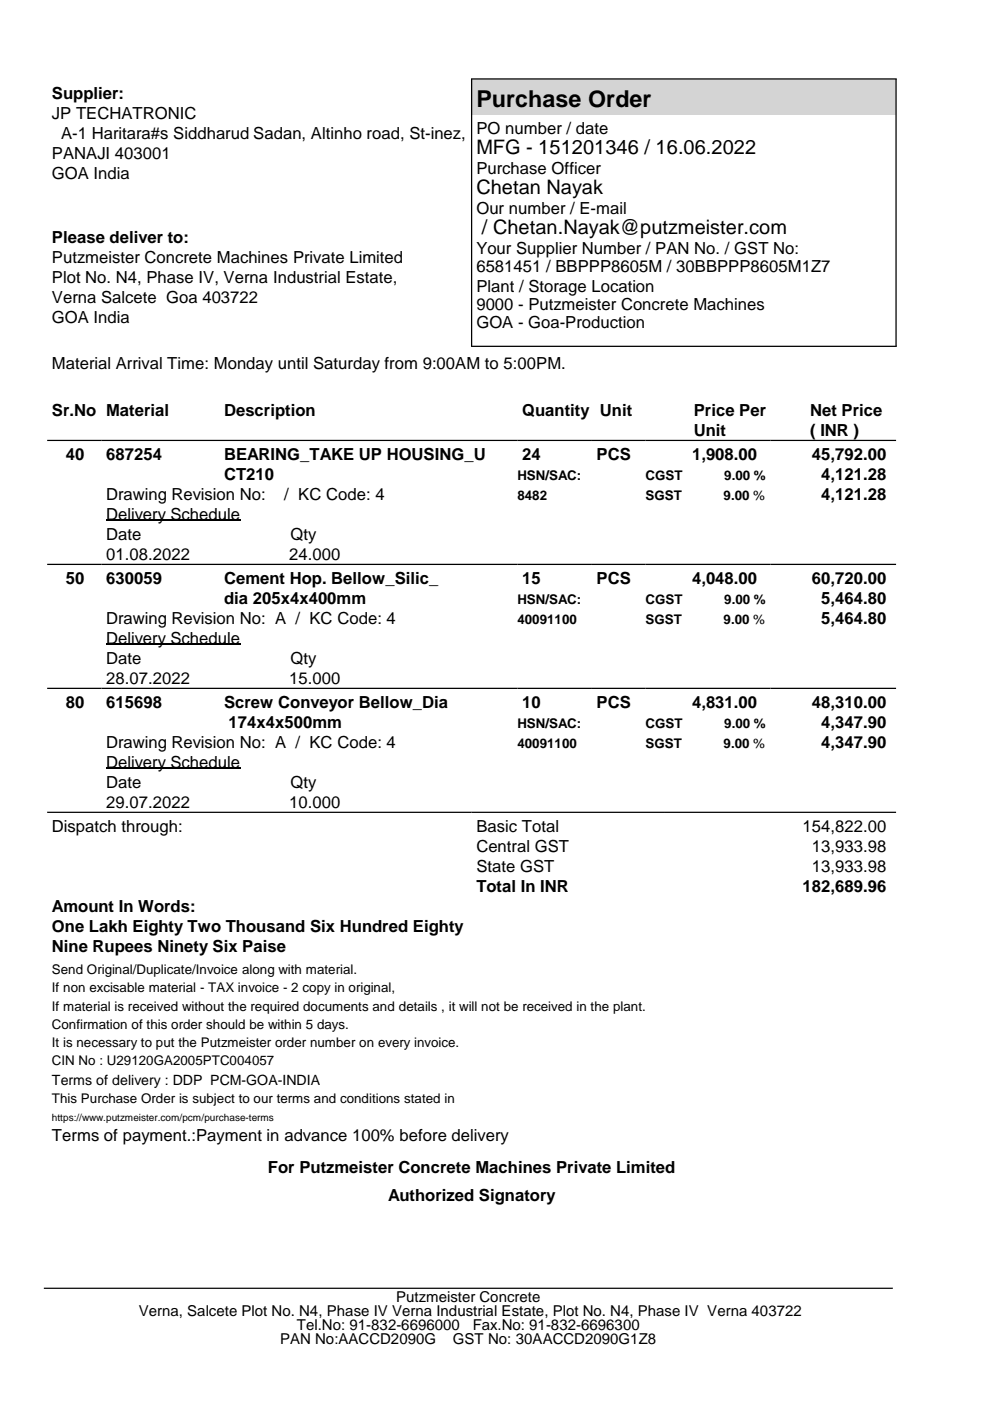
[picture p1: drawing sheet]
<svg xmlns="http://www.w3.org/2000/svg" width="210mm" height="297mm" viewBox="0 0 210 297" stroke-linecap="round" stroke-linejoin="round" font-family="sans-serif">
<defs><g id="words">
<text font-size="4.9" x="101" y="22.7">Purchase Order</text>
<g font-size="4.2">
<text x="101" y="32.7">MFG - 151201346 / 16.06.2022</text>
<text x="101" y="41.2">Chetan Nayak</text>
<text x="102.2" y="49.6">/ Chetan.Nayak@putzmeister.com</text>
</g>
<g font-size="3.5">
<text x="11" y="21">Supplier:</text>
<text x="11" y="25.2">JP TECHATRONIC</text>
<text x="13" y="29.4">A-1 Haritara#s Siddharud Sadan, Altinho road, St-inez,</text>
<text x="101" y="28.5">PO number / date</text>
<text x="11" y="33.7">PANAJI 403001</text>
<text x="11" y="37.9">GOA India</text>
<text x="101" y="36.9">Purchase Officer</text>
<text x="101" y="45.4">Our number / E-mail</text>
<text x="11" y="51.5">Please deliver to:</text>
<text x="101" y="53.9">Your Supplier Number / PAN No. / GST No:</text>
<text x="11" y="55.7">Putzmeister Concrete Machines Private Limited</text>
<text x="11" y="59.9">Plot No. N4, Phase IV, Verna Industrial Estate,</text>
<text x="101" y="57.7">6581451 / BBPPP8605M / 30BBPPP8605M1Z7</text>
<text x="11" y="64.2">Verna Salcete Goa 403722</text>
<text x="101" y="61.9">Plant / Storage Location</text>
<text x="101" y="65.8">9000 - Putzmeister Concrete Machines</text>
<text x="11" y="68.4">GOA India</text>
<text x="101" y="69.6">GOA - Goa-Production</text>
<text x="11" y="78.3">Material Arrival Time: Monday until Saturday from 9:00AM to 5:00PM.</text>
<text x="11" y="88.3">Sr.No Material</text>
<text x="47.5" y="88.3">Description</text>
<text x="110.7" y="88.3">Quantity Unit</text>
<text x="147.1" y="88.3">Price Per</text>
<text x="171.8" y="88.3">Net Price</text>
<text x="147.1" y="92.5">Unit</text>
<text x="171.8" y="92.5">( INR )</text>
<text x="13.9" y="97.6">40</text>
<text x="22.5" y="97.6">687254</text>
<text x="47.5" y="97.6">BEARING_TAKE UP HOUSING_U</text>
<text x="47.5" y="101.8">CT210</text>
<text x="110.7" y="97.6">24</text>
<text x="126.5" y="97.6">PCS</text>
<text x="146.7" y="97.6">1,908.00</text>
<text x="172.1" y="97.6">45,792.00</text>
<text x="174.1" y="101.8">4,121.28</text>
<text x="22.5" y="106.1">Drawing Revision No:</text>
<text x="60.3" y="106.1">/ KC Code: 4</text>
<text x="174.1" y="106.1">4,121.28</text>
<text x="22.5" y="110.3">Delivery Schedule</text>
<text x="22.5" y="114.5">Date</text>
<text x="22.5" y="118.8">01.08.2022</text>
<text x="61.3" y="118.8">24.000</text>
<text x="61.6" y="114.5">Qty</text>
<text x="13.9" y="123.9">50</text>
<text x="22.5" y="123.9">630059</text>
<text x="47.5" y="123.9">Cement Hop. Bellow_Silic_</text>
<text x="110.7" y="123.9">15</text>
<text x="126.5" y="123.9">PCS</text>
<text x="146.7" y="123.9">4,048.00</text>
<text x="172.1" y="123.9">60,720.00</text>
<text x="47.5" y="128.1">dia 205x4x400mm</text>
<text x="174.1" y="128.1">5,464.80</text>
<text x="22.5" y="132.4">Drawing Revision No: A / KC Code: 4</text>
<text x="22.5" y="136.6">Delivery Schedule</text>
<text x="174.1" y="132.4">5,464.80</text>
<text x="22.5" y="140.8">Date</text>
<text x="61.6" y="140.8">Qty</text>
<text x="22.5" y="145.1">28.07.2022</text>
<text x="61.3" y="145.1">15.000</text>
<text x="13.9" y="150.2">80</text>
<text x="22.5" y="150.2">615698</text>
<text x="47.5" y="150.2">Screw Conveyor Bellow_Dia</text>
<text x="48.5" y="154.4">174x4x500mm</text>
<text x="110.7" y="150.2">10</text>
<text x="126.5" y="150.2">PCS</text>
<text x="146.7" y="150.2">4,831.00</text>
<text x="172.1" y="150.2">48,310.00</text>
<text x="174.1" y="154.4">4,347.90</text>
<text x="22.5" y="158.6">Drawing Revision No: A / KC Code: 4</text>
<text x="174.1" y="158.6">4,347.90</text>
<text x="22.5" y="162.9">Delivery Schedule</text>
<text x="22.5" y="167.1">Date</text>
<text x="61.6" y="167.1">Qty</text>
<text x="22.5" y="171.3">29.07.2022</text>
<text x="61.3" y="171.3">10.000</text>
<text x="11" y="176.5">Dispatch through:</text>
<text x="101" y="176.5">Basic Total</text>
<text x="170.2" y="176.5">154,822.00</text>
<text x="101" y="180.7">Central GST</text>
<text x="101" y="184.9">State GST</text>
<text x="172.1" y="180.7">13,933.98</text>
<text x="172.1" y="184.9">13,933.98</text>
<text x="101" y="189.2">Total In INR</text>
<text x="170.2" y="189.2">182,689.96</text>
<text x="11" y="193.4">Amount In Words:</text>
<text x="11" y="197.6">One Lakh Eighty Two Thousand Six Hundred Eighty</text>
<text x="11" y="201.9">Nine Rupees Ninety Six Paise</text>
<text x="11" y="242">Terms of payment.:Payment in advance 100% before delivery</text>
<text x="56.8" y="248.8">For Putzmeister Concrete Machines Private Limited</text>
<text x="82.3" y="254.7">Authorized Signatory</text>
</g>
<g font-size="3.2">
<text x="29.4" y="279.1">Verna, Salcete Plot No. N4, Phase IV Verna Industrial Estate, Plot No. N4, Phase IV Verna 403722</text>
<text x="84" y="276.1">Putzmeister Concrete</text>
<text x="59.4" y="285">PAN No:AACCD2090G</text>
<text x="62.9" y="282">Tel.No: 91-832-6696000</text>
<text x="96" y="285">GST No: 30AACCD2090G1Z8</text>
<text x="100.2" y="282">Fax.No: 91-832-6696300</text>
</g>
<text font-size="3" x="11" y="230">Terms of delivery : DDP PCM-GOA-INDIA</text>
<g font-size="2.8">
<text x="109.7" y="101.8">HSN/SAC:</text>
<text x="136.9" y="101.8">CGST</text>
<text x="153.6" y="101.8">9.00 %</text>
<text x="109.7" y="106.1">8482</text>
<text x="136.9" y="106.1">SGST</text>
<text x="153.4" y="106.1">9.00 %</text>
<text x="109.7" y="128.1">HSN/SAC:</text>
<text x="136.9" y="128.1">CGST</text>
<text x="153.6" y="128.1">9.00 %</text>
<text x="109.7" y="132.4">40091100</text>
<text x="136.9" y="132.4">SGST</text>
<text x="153.4" y="132.4">9.00 %</text>
<text x="109.7" y="154.4">HSN/SAC:</text>
<text x="136.9" y="154.4">CGST</text>
<text x="153.6" y="154.4">9.00 %</text>
<text x="109.7" y="158.6">40091100</text>
<text x="136.9" y="158.6">SGST</text>
<text x="153.4" y="158.6">9.00 %</text>
<text x="11" y="206.6">Send Original/Duplicate/Invoice along with material.</text>
<text x="11" y="210.4">If non excisable material - TAX invoice - 2 copy in original,</text>
<text x="11" y="214.3">If material is received without the required documents and details , it will not be received in the plant.</text>
<text x="11" y="218.1">Confirmation of this order should be within 5 days.</text>
<text x="11" y="222">It is necessary to put the Putzmeister order number on every invoice.</text>
<text x="11" y="225.8">CIN No : U29120GA2005PTC004057</text>
<text x="11" y="233.9">This Purchase Order is subject to our terms and conditions stated in</text>
</g>
<text font-size="2.1" x="11" y="237.7">https://www.putzmeister.com/pcm/purchase-terms</text>
</g></defs>
<path d="M100 16.7h90v7.5h-90z" fill="#d4d4d4"/>
<path d="M99.9 16.7h90.2M100 16.7v56.7M190 16.7v56.7M99.9 73.4h90.2M10 93.4h180M10 119.7h180M10 145.9h180M10 172.2h180M9.3 273.1h180" fill="none" stroke="#000" stroke-width=".26"/>
<path d="M22.5 110.3h28.4M22.5 136.6h28.4M22.5 162.9h28.4" fill="none" stroke="#000" stroke-width=".35"/>
<use href="#words"/>
</svg>
